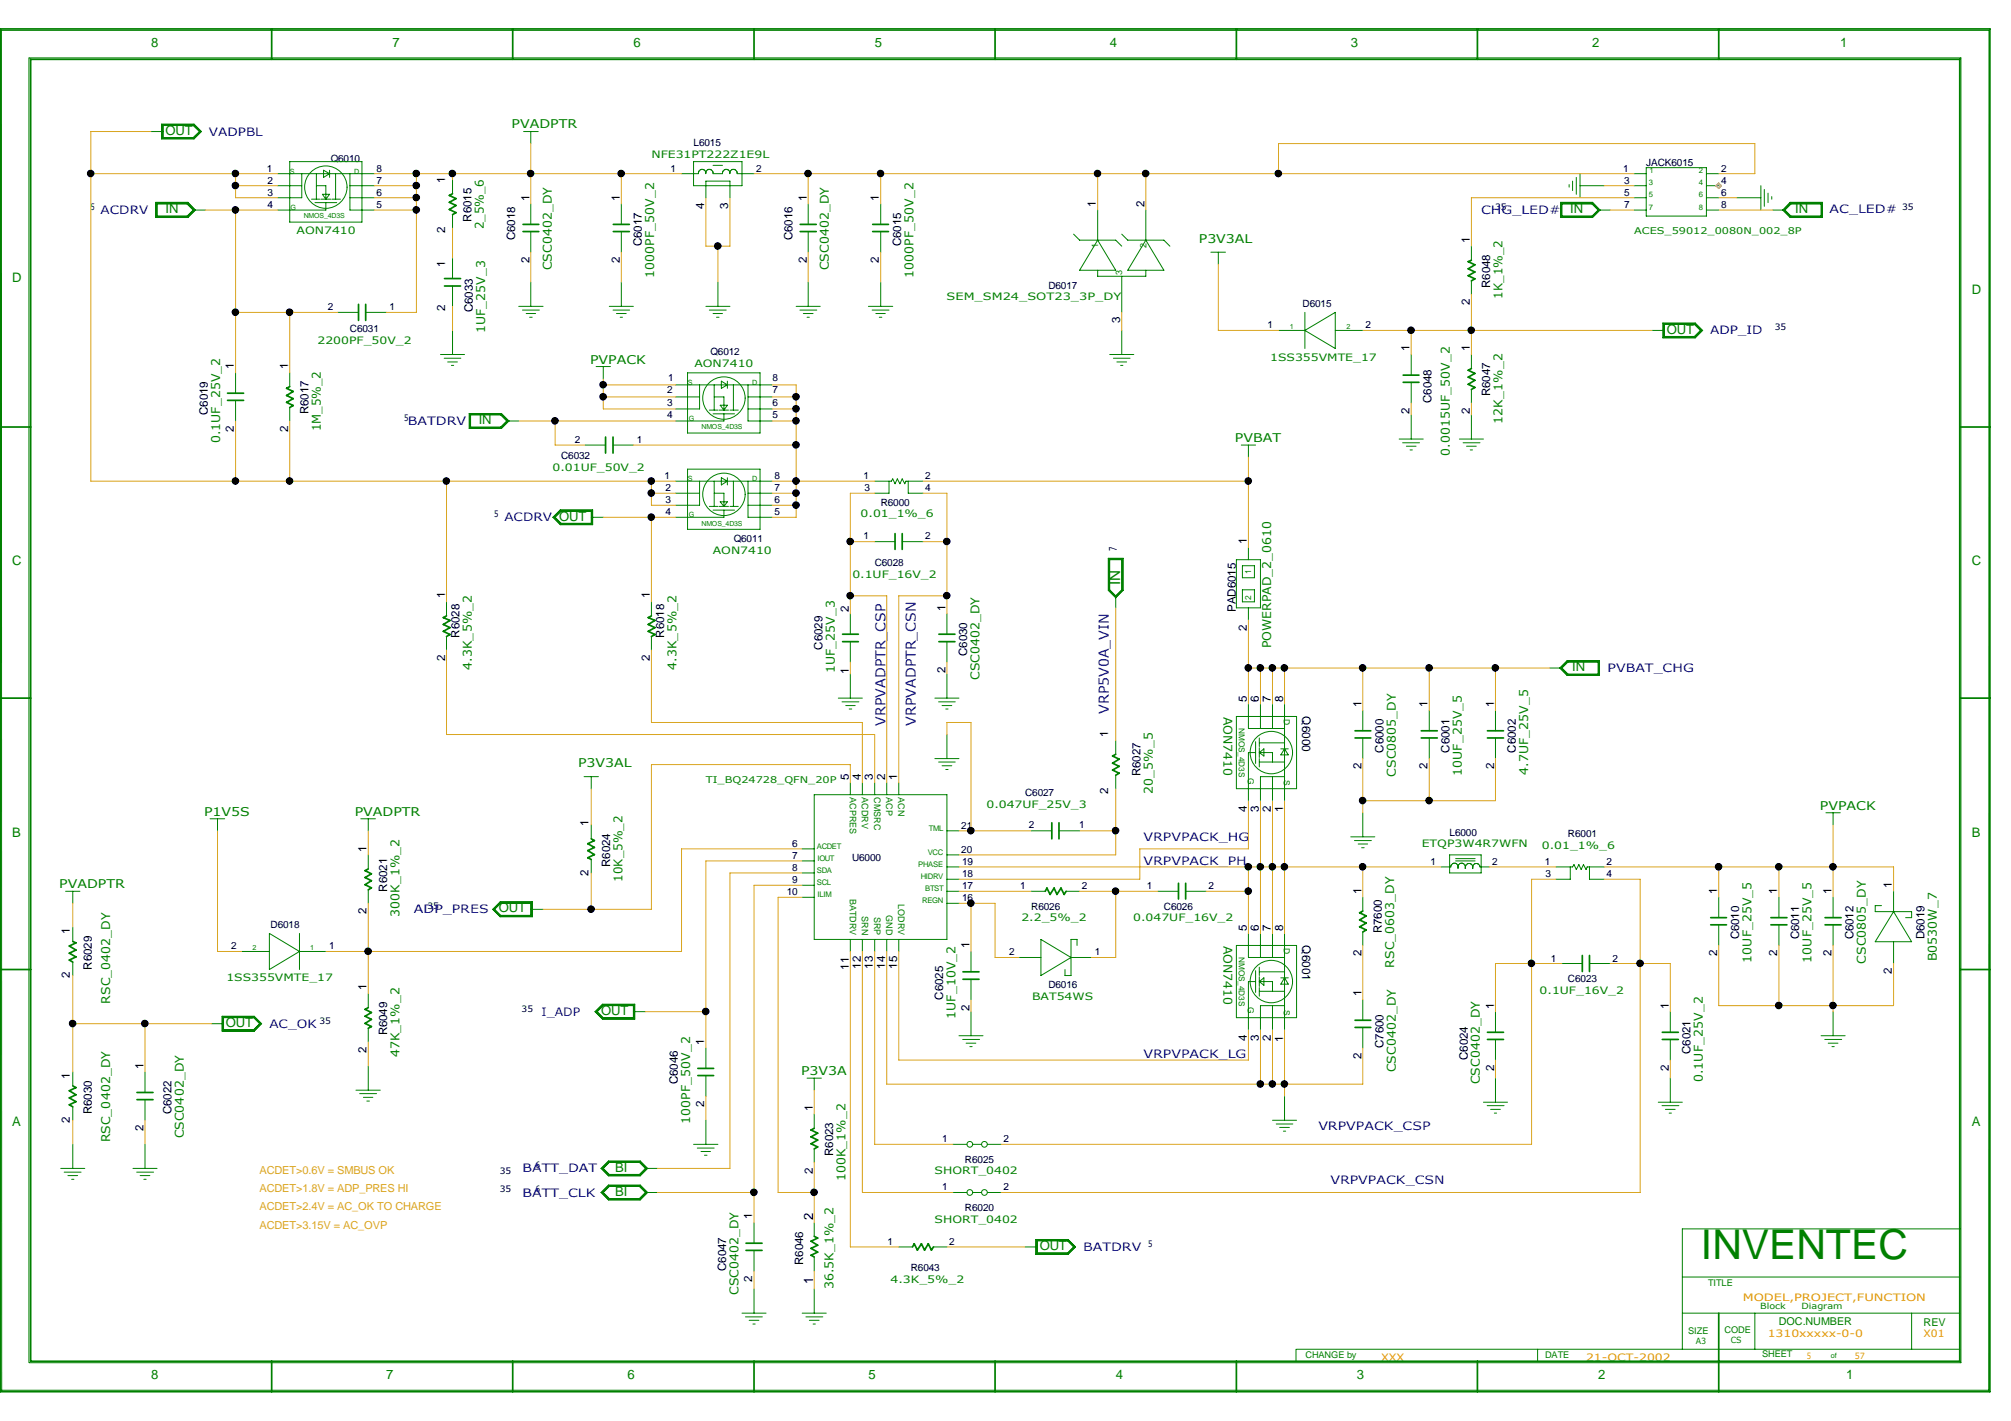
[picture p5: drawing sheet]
<svg xmlns="http://www.w3.org/2000/svg" width="297mm" height="210mm" viewBox="0 0 297 210" stroke-linecap="round" stroke-linejoin="round" font-family="sans-serif">
<defs><g id="words">
<text font-size="6.1" fill="#008000" x="251.2" y="186">INVENTEC</text>
<text font-size="2.2" fill="#008000" x="165.5" y="86.5" transform="rotate(-90 165.5 86.5)">IN</text>
<g font-size="2" fill="#00f">
<text x="130.8" y="107.2" transform="rotate(-90 130.8 107.2)">VRPVADPTR_CSP</text>
<text x="135.3" y="107.2" transform="rotate(-90 135.3 107.2)">VRPVADPTR_CSN</text>
<text x="163.8" y="105.5" transform="rotate(-90 163.8 105.5)">VRP5V0A_VIN</text>
</g>
<g font-size="1.9" fill="#008000">
<text x="22.3" y="6.9">8</text>
<text x="58" y="6.9">7</text>
<text x="93.6" y="6.9">6</text>
<text x="129.2" y="6.9">5</text>
<text x="163.9" y="6.9">4</text>
<text x="199.5" y="6.9">3</text>
<text x="235.2" y="6.9">2</text>
<text x="271.8" y="6.9">1</text>
<text x="24.5" y="19.9">OUT</text>
<text x="24.5" y="31.5">IN</text>
<text x="231.9" y="31.5">IN</text>
<text x="265.2" y="31.5">IN</text>
<text x="1.8" y="41.7">D</text>
<text x="291.2" y="43.4">D</text>
<text x="246.2" y="49.3">OUT</text>
<text x="70.7" y="62.7">IN</text>
<text x="1.8" y="83.5">C</text>
<text x="291.2" y="83.5">C</text>
<text x="232.2" y="99.2">IN</text>
<text x="1.8" y="123.6">B</text>
<text x="291.2" y="123.6">B</text>
<text x="73.7" y="134.8">OUT</text>
<text x="88.8" y="149.9">OUT</text>
<text x="33.4" y="151.7">OUT</text>
<text x="1.8" y="166.3">A</text>
<text x="291.2" y="166.3">A</text>
<text x="90.9" y="173.1">BI</text>
<text x="90.9" y="176.7">BI</text>
<text x="153.6" y="184.7">OUT</text>
<text x="22.3" y="203.7">8</text>
<text x="57.1" y="203.7">7</text>
<text x="92.7" y="203.7">6</text>
<text x="128.3" y="203.7">5</text>
<text x="164.8" y="203.7">4</text>
<text x="200.4" y="203.7">3</text>
<text x="236" y="203.7">2</text>
<text x="272.7" y="203.7">1</text>
</g>
<g font-size="1.9">
<text x="120.1" y="180.3" transform="rotate(-90 120.1 180.3)">2</text>
<text x="120.1" y="189.7" transform="rotate(-90 120.1 189.7)">1</text>
</g>
<g font-size="1.8" fill="#008000">
<text x="75.6" y="19">PVADPTR</text>
<text x="71.5" y="33.8" transform="rotate(-90 71.5 33.8)">2_5%_6</text>
<text x="177.1" y="35.9">P3V3AL</text>
<text x="81.5" y="39.9" transform="rotate(-90 81.5 39.9)">CSC0402_DY</text>
<text x="96.6" y="41" transform="rotate(-90 96.6 41)">1000PF_50V_2</text>
<text x="122.4" y="39.9" transform="rotate(-90 122.4 39.9)">CSC0402_DY</text>
<text x="134.9" y="41" transform="rotate(-90 134.9 41)">1000PF_50V_2</text>
<text x="222" y="44.1" transform="rotate(-90 222 44.1)">1K_1%_2</text>
<text x="71.7" y="49.2" transform="rotate(-90 71.7 49.2)">1UF_25V_3</text>
<text x="87.2" y="53.7">PVPACK</text>
<text x="32.5" y="65.5" transform="rotate(-90 32.5 65.5)">0.1UF_25V_2</text>
<text x="47.4" y="63.7" transform="rotate(-90 47.4 63.7)">1M_5%_2</text>
<text x="182.4" y="65.3">PVBAT</text>
<text x="222" y="62.6" transform="rotate(-90 222 62.6)">12K_1%_2</text>
<text x="214.2" y="67.4" transform="rotate(-90 214.2 67.4)">0.0015UF_50V_2</text>
<text x="187.7" y="95.8" transform="rotate(-90 187.7 95.8)">POWERPAD_2_0610</text>
<text x="69.7" y="98.9" transform="rotate(-90 69.7 98.9)">4.3K_5%_2</text>
<text x="99.9" y="98.9" transform="rotate(-90 99.9 98.9)">4.3K_5%_2</text>
<text x="123.3" y="99.4" transform="rotate(-90 123.3 99.4)">1UF_25V_3</text>
<text x="144.7" y="100.5" transform="rotate(-90 144.7 100.5)">CSC0402_DY</text>
<text x="180.7" y="105.9" transform="rotate(90 180.7 105.9)">AON7410</text>
<text x="85.4" y="113.4">P3V3AL</text>
<text x="170.3" y="117.3" transform="rotate(-90 170.3 117.3)">20_5%_5</text>
<text x="206.2" y="114.7" transform="rotate(-90 206.2 114.7)">CSC0805_DY</text>
<text x="215.9" y="114.6" transform="rotate(-90 215.9 114.6)">10UF_25V_5</text>
<text x="225.7" y="114.5" transform="rotate(-90 225.7 114.5)">4.7UF_25V_5</text>
<text x="268.8" y="119.6">PVPACK</text>
<text x="30.1" y="120.5">P1V5S</text>
<text x="52.4" y="120.5">PVADPTR</text>
<text x="8.8" y="131.2">PVADPTR</text>
<text x="91.9" y="130.2" transform="rotate(-90 91.9 130.2)">10K_5%_2</text>
<text x="59" y="135.4" transform="rotate(-90 59 135.4)">300K_1%_2</text>
<text x="180.7" y="139.7" transform="rotate(90 180.7 139.7)">AON7410</text>
<text x="205.9" y="142.9" transform="rotate(-90 205.9 142.9)">RSC_0603_DY</text>
<text x="258.7" y="142.2" transform="rotate(-90 258.7 142.2)">10UF_25V_5</text>
<text x="267.6" y="142.2" transform="rotate(-90 267.6 142.2)">10UF_25V_5</text>
<text x="275.6" y="142.3" transform="rotate(-90 275.6 142.3)">CSC0805_DY</text>
<text x="286.1" y="142" transform="rotate(-90 286.1 142)">B0530W_7</text>
<text x="16.3" y="148.3" transform="rotate(-90 16.3 148.3)">RSC_0402_DY</text>
<text x="141.1" y="150.5" transform="rotate(-90 141.1 150.5)">1UF_10V_2</text>
<text x="59" y="156.2" transform="rotate(-90 59 156.2)">47K_1%_2</text>
<text x="118.3" y="158.8">P3V3A</text>
<text x="206.2" y="158.4" transform="rotate(-90 206.2 158.4)">CSC0402_DY</text>
<text x="218.6" y="160.1" transform="rotate(-90 218.6 160.1)">CSC0402_DY</text>
<text x="251.5" y="159.9" transform="rotate(-90 251.5 159.9)">0.1UF_25V_2</text>
<text x="101.9" y="166" transform="rotate(-90 101.9 166)">100PF_50V_2</text>
<text x="16.3" y="168.7" transform="rotate(-90 16.3 168.7)">RSC_0402_DY</text>
<text x="27.1" y="168.1" transform="rotate(-90 27.1 168.1)">CSC0402_DY</text>
<text x="124.9" y="174.5" transform="rotate(-90 124.9 174.5)">100K_1%_2</text>
<text x="109.1" y="191.3" transform="rotate(-90 109.1 191.3)">CSC0402_DY</text>
<text x="123.1" y="190.5" transform="rotate(-90 123.1 190.5)">36.5K_1%_2</text>
</g>
<g font-size="1.7" fill="#00f">
<text x="30.9" y="20">VADPBL</text>
<text x="14.9" y="31.6">ACDRV</text>
<text x="218.8" y="31.6">CHG_LED#</text>
<text x="270.3" y="31.4">AC_LED#</text>
<text x="252.6" y="49.4">ADP_ID</text>
<text x="60.2" y="62.7">BATDRV</text>
<text x="74.5" y="77">ACDRV OUT</text>
<text x="237.4" y="99.3">PVBAT_CHG</text>
<text x="168.9" y="124.2">VRPVPACK_HG</text>
<text x="168.9" y="127.8">VRPVPACK_PH</text>
<text x="61.1" y="134.9">ADP_PRES</text>
<text x="39.8" y="151.8">AC_OK</text>
<text x="80" y="150">I_ADP</text>
<text x="168.9" y="156.3">VRPVPACK_LG</text>
<text x="194.7" y="167">VRPVPACK_CSP</text>
<text x="77.2" y="173.2">BATT_DAT</text>
<text x="77.2" y="176.7">BATT_CLK</text>
<text x="196.5" y="175">VRPVPACK_CSN</text>
<text x="160" y="184.7">BATDRV</text>
</g>
<g font-size="1.7">
<text x="65.7" y="27" transform="rotate(-90 65.7 27)">1</text>
<text x="78.2" y="29.6" transform="rotate(-90 78.2 29.6)">1</text>
<text x="91.6" y="29.6" transform="rotate(-90 91.6 29.6)">1</text>
<text x="119.2" y="29.6" transform="rotate(-90 119.2 29.6)">1</text>
<text x="129.8" y="29.6" transform="rotate(-90 129.8 29.6)">1</text>
<text x="65.7" y="34.4" transform="rotate(-90 65.7 34.4)">2</text>
<text x="69.6" y="32.7" transform="rotate(-90 69.6 32.7)">R6015</text>
<text x="76.1" y="35.5" transform="rotate(-90 76.1 35.5)">C6018</text>
<text x="104" y="30.9" transform="rotate(-90 104 30.9)">4</text>
<text x="107.6" y="30.9" transform="rotate(-90 107.6 30.9)">3</text>
<text x="117" y="35.5" transform="rotate(-90 117 35.5)">C6016</text>
<text x="161.9" y="30.5" transform="rotate(-90 161.9 30.5)">1</text>
<text x="169" y="30.6" transform="rotate(-90 169 30.6)">2</text>
<text x="217.1" y="35.9" transform="rotate(-90 217.1 35.9)">1</text>
<text x="65.7" y="39.4" transform="rotate(-90 65.7 39.4)">1</text>
<text x="78.2" y="38.9" transform="rotate(-90 78.2 38.9)">2</text>
<text x="91.6" y="38.9" transform="rotate(-90 91.6 38.9)">2</text>
<text x="94.8" y="36.4" transform="rotate(-90 94.8 36.4)">C6017</text>
<text x="119.2" y="38.9" transform="rotate(-90 119.2 38.9)">2</text>
<text x="129.8" y="38.9" transform="rotate(-90 129.8 38.9)">2</text>
<text x="133.1" y="36.4" transform="rotate(-90 133.1 36.4)">C6015</text>
<text x="65.7" y="46" transform="rotate(-90 65.7 46)">2</text>
<text x="69.8" y="46.1" transform="rotate(-90 69.8 46.1)">C6033</text>
<text x="165.5" y="47.8" transform="rotate(-90 165.5 47.8)">3</text>
<text x="217.1" y="45.1" transform="rotate(-90 217.1 45.1)">2</text>
<text x="220.1" y="42.5" transform="rotate(-90 220.1 42.5)">R6048</text>
<text x="208.2" y="51.9" transform="rotate(-90 208.2 51.9)">1</text>
<text x="217.1" y="51.9" transform="rotate(-90 217.1 51.9)">1</text>
<text x="34.5" y="54.6" transform="rotate(-90 34.5 54.6)">1</text>
<text x="42.6" y="54.6" transform="rotate(-90 42.6 54.6)">1</text>
<text x="211.5" y="59.5" transform="rotate(-90 211.5 59.5)">C6048</text>
<text x="220.1" y="58.5" transform="rotate(-90 220.1 58.5)">R6047</text>
<text x="30.7" y="61.3" transform="rotate(-90 30.7 61.3)">C6019</text>
<text x="34.5" y="63.8" transform="rotate(-90 34.5 63.8)">2</text>
<text x="42.6" y="63.8" transform="rotate(-90 42.6 63.8)">2</text>
<text x="45.6" y="61.2" transform="rotate(-90 45.6 61.2)">R6017</text>
<text x="208.2" y="61.1" transform="rotate(-90 208.2 61.1)">2</text>
<text x="217.1" y="61.1" transform="rotate(-90 217.1 61.1)">2</text>
<text x="184.1" y="80.4" transform="rotate(-90 184.1 80.4)">1</text>
<text x="65.7" y="88.4" transform="rotate(-90 65.7 88.4)">1</text>
<text x="96" y="88.4" transform="rotate(-90 96 88.4)">1</text>
<text x="67.9" y="94.2" transform="rotate(-90 67.9 94.2)">R6028</text>
<text x="98.1" y="94.2" transform="rotate(-90 98.1 94.2)">R6018</text>
<text x="121.5" y="96" transform="rotate(-90 121.5 96)">C6029</text>
<text x="125.4" y="90.3" transform="rotate(-90 125.4 90.3)">2</text>
<text x="139.7" y="90.2" transform="rotate(-90 139.7 90.2)">1</text>
<text x="182.5" y="90.4" transform="rotate(-90 182.5 90.4)">PAD6015</text>
<text x="184.1" y="93.2" transform="rotate(-90 184.1 93.2)">2</text>
<text x="65.7" y="97.6" transform="rotate(-90 65.7 97.6)">2</text>
<text x="96" y="97.6" transform="rotate(-90 96 97.6)">2</text>
<text x="125.4" y="99.6" transform="rotate(-90 125.4 99.6)">1</text>
<text x="139.7" y="99.4" transform="rotate(-90 139.7 99.4)">2</text>
<text x="142.9" y="96.9" transform="rotate(-90 142.9 96.9)">C6030</text>
<text x="184.1" y="103.7" transform="rotate(-90 184.1 103.7)">5</text>
<text x="185.9" y="103.7" transform="rotate(-90 185.9 103.7)">6</text>
<text x="187.7" y="103.7" transform="rotate(-90 187.7 103.7)">7</text>
<text x="189.5" y="103.7" transform="rotate(-90 189.5 103.7)">8</text>
<text x="192.3" y="105.8" transform="rotate(90 192.3 105.8)">Q6000</text>
<text x="201.1" y="104.4" transform="rotate(-90 201.1 104.4)">1</text>
<text x="210.9" y="104.4" transform="rotate(-90 210.9 104.4)">1</text>
<text x="220.7" y="104.4" transform="rotate(-90 220.7 104.4)">1</text>
<text x="163.7" y="108.9" transform="rotate(-90 163.7 108.9)">1</text>
<text x="201.1" y="113.7" transform="rotate(-90 201.1 113.7)">2</text>
<text x="204.3" y="111.2" transform="rotate(-90 204.3 111.2)">C6000</text>
<text x="210.9" y="113.7" transform="rotate(-90 210.9 113.7)">2</text>
<text x="214.1" y="111.2" transform="rotate(-90 214.1 111.2)">C6001</text>
<text x="220.7" y="113.7" transform="rotate(-90 220.7 113.7)">2</text>
<text x="223.9" y="111.2" transform="rotate(-90 223.9 111.2)">C6002</text>
<text x="125.4" y="115.3" transform="rotate(-90 125.4 115.3)">5</text>
<text x="127.2" y="115.3" transform="rotate(-90 127.2 115.3)">4</text>
<text x="128.9" y="115.3" transform="rotate(-90 128.9 115.3)">3</text>
<text x="130.7" y="115.3" transform="rotate(-90 130.7 115.3)">2</text>
<text x="132.5" y="115.1" transform="rotate(-90 132.5 115.1)">1</text>
<text x="163.7" y="117.2" transform="rotate(-90 163.7 117.2)">2</text>
<text x="168.5" y="114.7" transform="rotate(-90 168.5 114.7)">R6027</text>
<text x="184.1" y="119.9" transform="rotate(-90 184.1 119.9)">4</text>
<text x="185.9" y="119.9" transform="rotate(-90 185.9 119.9)">3</text>
<text x="187.7" y="119.9" transform="rotate(-90 187.7 119.9)">2</text>
<text x="54.1" y="125.8" transform="rotate(-90 54.1 125.8)">1</text>
<text x="86.9" y="122" transform="rotate(-90 86.9 122)">1</text>
<text x="189.5" y="120" transform="rotate(-90 189.5 120)">1</text>
<text x="57.2" y="131.7" transform="rotate(-90 57.2 131.7)">R6021</text>
<text x="86.9" y="129.3" transform="rotate(-90 86.9 129.3)">2</text>
<text x="90.1" y="128.1" transform="rotate(-90 90.1 128.1)">R6024</text>
<text x="279.4" y="131.1" transform="rotate(-90 279.4 131.1)">1</text>
<text x="54.1" y="135" transform="rotate(-90 54.1 135)">2</text>
<text x="184.1" y="137.5" transform="rotate(-90 184.1 137.5)">5</text>
<text x="185.9" y="137.5" transform="rotate(-90 185.9 137.5)">6</text>
<text x="187.7" y="137.5" transform="rotate(-90 187.7 137.5)">7</text>
<text x="189.5" y="137.5" transform="rotate(-90 189.5 137.5)">8</text>
<text x="201.1" y="132" transform="rotate(-90 201.1 132)">1</text>
<text x="204.1" y="137.8" transform="rotate(-90 204.1 137.8)">R7600</text>
<text x="253.6" y="132" transform="rotate(-90 253.6 132)">1</text>
<text x="262.5" y="132" transform="rotate(-90 262.5 132)">1</text>
<text x="270.5" y="132" transform="rotate(-90 270.5 132)">1</text>
<text x="10.3" y="138" transform="rotate(-90 10.3 138)">1</text>
<text x="13.5" y="143.2" transform="rotate(-90 13.5 143.2)">R6029</text>
<text x="125.4" y="143.2" transform="rotate(-90 125.4 143.2)">11</text>
<text x="127.2" y="143.1" transform="rotate(-90 127.2 143.1)">12</text>
<text x="128.9" y="143.1" transform="rotate(-90 128.9 143.1)">13</text>
<text x="130.7" y="143.1" transform="rotate(-90 130.7 143.1)">14</text>
<text x="132.5" y="143.1" transform="rotate(-90 132.5 143.1)">15</text>
<text x="143.2" y="140.1" transform="rotate(-90 143.2 140.1)">1</text>
<text x="192.3" y="139.7" transform="rotate(90 192.3 139.7)">Q6001</text>
<text x="201.1" y="141.3" transform="rotate(-90 201.1 141.3)">2</text>
<text x="253.6" y="141.3" transform="rotate(-90 253.6 141.3)">2</text>
<text x="256.9" y="138.8" transform="rotate(-90 256.9 138.8)">C6010</text>
<text x="262.5" y="141.3" transform="rotate(-90 262.5 141.3)">2</text>
<text x="265.8" y="138.8" transform="rotate(-90 265.8 138.8)">C6011</text>
<text x="270.5" y="141.3" transform="rotate(-90 270.5 141.3)">2</text>
<text x="273.8" y="138.8" transform="rotate(-90 273.8 138.8)">C6012</text>
<text x="279.4" y="143.9" transform="rotate(-90 279.4 143.9)">2</text>
<text x="284.3" y="138.7" transform="rotate(-90 284.3 138.7)">D6019</text>
<text x="10.3" y="144.4" transform="rotate(-90 10.3 144.4)">2</text>
<text x="54.1" y="146.3" transform="rotate(-90 54.1 146.3)">1</text>
<text x="139.3" y="147.7" transform="rotate(-90 139.3 147.7)">C6025</text>
<text x="143.2" y="149.3" transform="rotate(-90 143.2 149.3)">2</text>
<text x="201.1" y="147.2" transform="rotate(-90 201.1 147.2)">1</text>
<text x="220.7" y="149" transform="rotate(-90 220.7 149)">1</text>
<text x="246.5" y="149" transform="rotate(-90 246.5 149)">1</text>
<text x="54.1" y="155.5" transform="rotate(-90 54.1 155.5)">2</text>
<text x="57.2" y="153" transform="rotate(-90 57.2 153)">R6049</text>
<text x="104" y="154.3" transform="rotate(-90 104 154.3)">1</text>
<text x="184.1" y="153.8" transform="rotate(-90 184.1 153.8)">4</text>
<text x="185.9" y="153.8" transform="rotate(-90 185.9 153.8)">3</text>
<text x="187.7" y="153.8" transform="rotate(-90 187.7 153.8)">2</text>
<text x="189.5" y="153.9" transform="rotate(-90 189.5 153.9)">1</text>
<text x="204.3" y="154.8" transform="rotate(-90 204.3 154.8)">C7600</text>
<text x="249.7" y="155.7" transform="rotate(-90 249.7 155.7)">C6021</text>
<text x="10.3" y="159.4" transform="rotate(-90 10.3 159.4)">1</text>
<text x="21.2" y="157.9" transform="rotate(-90 21.2 157.9)">1</text>
<text x="100.1" y="160.1" transform="rotate(-90 100.1 160.1)">C6046</text>
<text x="201.1" y="156.4" transform="rotate(-90 201.1 156.4)">2</text>
<text x="216.8" y="156.6" transform="rotate(-90 216.8 156.6)">C6024</text>
<text x="220.7" y="158.2" transform="rotate(-90 220.7 158.2)">2</text>
<text x="246.5" y="158.2" transform="rotate(-90 246.5 158.2)">2</text>
<text x="10.3" y="165.8" transform="rotate(-90 10.3 165.8)">2</text>
<text x="13.5" y="164.6" transform="rotate(-90 13.5 164.6)">R6030</text>
<text x="21.2" y="167.1" transform="rotate(-90 21.2 167.1)">2</text>
<text x="25.3" y="164.6" transform="rotate(-90 25.3 164.6)">C6022</text>
<text x="104" y="163.5" transform="rotate(-90 104 163.5)">2</text>
<text x="120.1" y="164.1" transform="rotate(-90 120.1 164.1)">1</text>
<text x="120.1" y="173.4" transform="rotate(-90 120.1 173.4)">2</text>
<text x="123.1" y="170.8" transform="rotate(-90 123.1 170.8)">R6023</text>
<text x="111.1" y="180.1" transform="rotate(-90 111.1 180.1)">1</text>
<text x="107.3" y="187.7" transform="rotate(-90 107.3 187.7)">C6047</text>
<text x="111.1" y="189.4" transform="rotate(-90 111.1 189.4)">2</text>
<text x="118.6" y="186.9" transform="rotate(-90 118.6 186.9)">R6046</text>
</g>
<g font-size="1.6" fill="#daa520">
<text x="38.4" y="173.4">ACDET&gt;0.6V = SMBUS OK</text>
<text x="38.4" y="176.1">ACDET&gt;1.8V = ADP_PRES HI</text>
<text x="38.4" y="178.8">ACDET&gt;2.4V = AC_OK TO CHARGE</text>
<text x="38.4" y="181.5">ACDET&gt;3.15V = AC_OVP</text>
</g>
<g font-size="1.6" fill="#008000">
<text x="262.8" y="195.8">DOC.NUMBER</text>
<text x="284.1" y="195.9">REV</text>
</g>
<g font-size="1.5">
<text x="48.8" y="23.9">Q6010</text>
<text x="102.4" y="21.5">L6015</text>
<text x="39.4" y="25.4">1</text>
<text x="39.5" y="28.9">3</text>
<text x="39.5" y="27.1">2</text>
<text x="55.6" y="28.9">6</text>
<text x="55.6" y="27.1">7</text>
<text x="55.6" y="25.4">8</text>
<text x="99.1" y="25.4">1</text>
<text x="111.7" y="25.4">2</text>
<text x="239.8" y="25.4">1</text>
<text x="239.9" y="28.9">5</text>
<text x="239.9" y="27.1">3</text>
<text x="243.2" y="24.6">JACK6015</text>
<text x="254.2" y="28.9">6</text>
<text x="254.2" y="27.1">4</text>
<text x="254.2" y="25.4">2</text>
<text x="39.5" y="30.7">4</text>
<text x="55.6" y="30.7">5</text>
<text x="239.9" y="30.7">7</text>
<text x="254.2" y="30.7">8</text>
<text x="48.4" y="45.8">2</text>
<text x="57.5" y="45.8">1</text>
<text x="154.9" y="42.6">D6017</text>
<text x="192.4" y="45.3">D6015</text>
<text x="51.7" y="49.1">C6031</text>
<text x="104.9" y="52.4">Q6012</text>
<text x="187.2" y="48.5">1</text>
<text x="201.7" y="48.5">2</text>
<text x="98.5" y="59.9">3</text>
<text x="98.5" y="58.1">2</text>
<text x="98.7" y="56.3">1</text>
<text x="114.1" y="59.9">6</text>
<text x="114.1" y="58.1">7</text>
<text x="114.1" y="56.3">8</text>
<text x="84.9" y="65.4">2</text>
<text x="94.1" y="65.4">1</text>
<text x="98.5" y="61.7">4</text>
<text x="114.1" y="61.7">5</text>
<text x="82.9" y="67.8">C6032</text>
<text x="98.2" y="70.8">1</text>
<text x="114.4" y="70.8">8</text>
<text x="127.5" y="70.8">1</text>
<text x="136.6" y="70.8">2</text>
<text x="98.3" y="74.3">3</text>
<text x="98.3" y="72.6">2</text>
<text x="98.3" y="76.1">4</text>
<text x="114.4" y="76.1">5</text>
<text x="114.4" y="74.3">6</text>
<text x="114.4" y="72.6">7</text>
<text x="127.7" y="72.6">3</text>
<text x="130.1" y="74.7">R6000</text>
<text x="136.6" y="72.6">4</text>
<text x="108.4" y="80.1">Q6011</text>
<text x="127.5" y="79.7">1</text>
<text x="129.2" y="83.6">C6028</text>
<text x="136.6" y="79.7">2</text>
<text x="165" y="81.4" transform="rotate(-90 165 81.4)">7</text>
<text x="151.4" y="117.6">C6027</text>
<text x="117" y="125.1">6</text>
<text x="142" y="122.4">21</text>
<text x="142" y="126">20</text>
<text x="152" y="122.3">2</text>
<text x="159.4" y="122.3">1</text>
<text x="214.1" y="123.5">L6000</text>
<text x="231.6" y="123.7">R6001</text>
<text x="117" y="130.4">9</text>
<text x="117" y="128.7">8</text>
<text x="117" y="126.9">7</text>
<text x="125.9" y="127.2">U6000</text>
<text x="142.1" y="127.8">19</text>
<text x="142.1" y="129.5">18</text>
<text x="142.1" y="131.3">17</text>
<text x="150.7" y="131.3">1</text>
<text x="159.8" y="131.3">2</text>
<text x="169.4" y="131.3">1</text>
<text x="178.5" y="131.3">2</text>
<text x="211.3" y="127.8">1</text>
<text x="220.4" y="127.8">2</text>
<text x="228.2" y="127.8">1</text>
<text x="228.3" y="129.5">3</text>
<text x="237.3" y="129.5">4</text>
<text x="237.3" y="127.8">2</text>
<text x="40" y="137">D6018</text>
<text x="116.2" y="132.2">10</text>
<text x="142.1" y="133.1">16</text>
<text x="152.3" y="134.4">R6026</text>
<text x="171.9" y="134.4">C6026</text>
<text x="34.2" y="140.3">2</text>
<text x="48.6" y="140.3">1</text>
<text x="149.1" y="141.1">2</text>
<text x="161.7" y="141.1">1</text>
<text x="229.1" y="142">1</text>
<text x="238.2" y="142">2</text>
<text x="154.9" y="145.9">D6016</text>
<text x="231.6" y="145">C6023</text>
<text x="139.1" y="168.7">1</text>
<text x="142.5" y="171.7">R6025</text>
<text x="148.2" y="168.7">2</text>
<text x="139.1" y="175.9">1</text>
<text x="142.5" y="178.9">R6020</text>
<text x="148.2" y="175.9">2</text>
<text x="131.1" y="183.9">1</text>
<text x="140.2" y="183.9">2</text>
<text x="134.5" y="187.8">R6043</text>
</g>
<g font-size="1.5" fill="#008000">
<text x="96.2" y="23.3">NFE31PT222Z1E9L</text>
<text x="43.8" y="34.6">AON7410</text>
<text x="139.8" y="44.3">SEM_SM24_SOT23_3P_DY</text>
<text x="46.9" y="50.8">2200PF_50V_2</text>
<text x="187.6" y="53.3">1SS355VMTE_17</text>
<text x="102.6" y="54.1">AON7410</text>
<text x="81.6" y="69.5">0.01UF_50V_2</text>
<text x="127.1" y="76.4">0.01_1%_6</text>
<text x="105.3" y="81.8">AON7410</text>
<text x="125.9" y="85.3">0.1UF_16V_2</text>
<text x="145.7" y="119.4">0.047UF_25V_3</text>
<text x="210" y="125.1">ETQP3W4R7WFN</text>
<text x="227.8" y="125.4">0.01_1%_6</text>
<text x="150.9" y="136.1">2.2_5%_2</text>
<text x="167.4" y="136.1">0.047UF_16V_2</text>
<text x="33.4" y="144.9">1SS355VMTE_17</text>
<text x="152.4" y="147.7">BAT54WS</text>
<text x="227.4" y="146.8">0.1UF_16V_2</text>
<text x="138" y="173.5">SHORT_0402</text>
<text x="138" y="180.6">SHORT_0402</text>
<text x="131.5" y="189.5">4.3K_5%_2</text>
</g>
<g font-size="1.5" fill="#ff8c00">
<text x="257.4" y="192.2">MODEL,PROJECT,FUNCTION</text>
<text x="261.1" y="197.5">1310xxxxx-0-0</text>
<text x="284.1" y="197.5">X01</text>
<text x="204" y="201.1">XXX</text>
<text x="234.3" y="201.1">21-OCT-2002</text>
</g>
<g font-size="1.4" fill="#008000">
<text x="241.4" y="34.6">ACES_59012_0080N_002_8P</text>
<text x="104.3" y="115.7">TI_BQ24728_QFN_20P</text>
<text x="252.3" y="189.9">TITLE</text>
<text x="249.3" y="197">SIZE</text>
<text x="254.7" y="196.8">CODE</text>
<text x="192.8" y="200.6">CHANGE by</text>
<text x="228.2" y="200.6">DATE</text>
<text x="260.3" y="200.4">SHEET</text>
</g>
<g font-size="1.3">
<text x="13.4" y="31">5</text>
<text x="220.8" y="31">35</text>
<text x="281" y="31">35</text>
<text x="262.2" y="48.8">35</text>
<text x="59.7" y="62.2">5</text>
<text x="73" y="76.4">5</text>
<text x="63.2" y="134.3">35</text>
<text x="77" y="149.4">35</text>
<text x="47.2" y="151.2">35</text>
<text x="73.8" y="173.5">35</text>
<text x="79.2" y="172.6">6</text>
<text x="73.8" y="176.1">35</text>
<text x="79.2" y="176.1">6</text>
<text x="169.6" y="184.2">5</text>
</g>
<g font-size="1.3" fill="#008000">
<text x="162.2" y="36.6" transform="rotate(-90 162.2 36.6)">1</text>
<text x="165.8" y="40.6" transform="rotate(-90 165.8 40.6)">3</text>
<text x="169.3" y="36.7" transform="rotate(-90 169.3 36.7)">2</text>
<text x="184.8" y="88.6" transform="rotate(-90 184.8 88.6)">2</text>
<text x="184.8" y="84.8" transform="rotate(-90 184.8 84.8)">1</text>
<text x="189.7" y="106.2" transform="rotate(90 189.7 106.2)">D</text>
<text x="125.5" y="117.7" transform="rotate(90 125.5 117.7)">ACPRES</text>
<text x="127.3" y="117.7" transform="rotate(90 127.3 117.7)">ACDRV</text>
<text x="129.1" y="117.7" transform="rotate(90 129.1 117.7)">CMSRC</text>
<text x="130.9" y="117.7" transform="rotate(90 130.9 117.7)">ACP</text>
<text x="132.7" y="117.7" transform="rotate(90 132.7 117.7)">ACN</text>
<text x="184.3" y="114.9" transform="rotate(90 184.3 114.9)">G</text>
<text x="189.7" y="115.3" transform="rotate(90 189.7 115.3)">S</text>
<text x="125.5" y="132.8" transform="rotate(90 125.5 132.8)">BATDRV</text>
<text x="127.3" y="135.3" transform="rotate(90 127.3 135.3)">SRN</text>
<text x="129.1" y="135.4" transform="rotate(90 129.1 135.4)">SRP</text>
<text x="130.9" y="135.2" transform="rotate(90 130.9 135.2)">GND</text>
<text x="132.7" y="133.6" transform="rotate(90 132.7 133.6)">LODRV</text>
<text x="189.7" y="140" transform="rotate(90 189.7 140)">D</text>
<text x="184.3" y="148.8" transform="rotate(90 184.3 148.8)">G</text>
<text x="189.7" y="149.1" transform="rotate(90 189.7 149.1)">S</text>
<text x="260" y="193.4">Block</text>
<text x="266.1" y="193.4">Diagram</text>
<text x="250.5" y="198.5">A3</text>
<text x="255.6" y="198.4">CS</text>
</g>
<g font-size="1.3" fill="#ff8c00">
<text x="266.9" y="200.7">5</text>
<text x="274" y="200.7">57</text>
</g>
<g font-size="1.2" fill="#008000">
<text x="183" y="107.5" transform="rotate(90 183 107.5)">NMOS_4D3S</text>
<text x="183" y="141.3" transform="rotate(90 183 141.3)">NMOS_4D3S</text>
</g>
<g font-size="1.1" fill="#008000">
<text x="42.8" y="25.7">S</text>
<text x="52.3" y="25.7">D</text>
<text x="243.5" y="29.2">5</text>
<text x="243.5" y="27.4">3</text>
<text x="243.6" y="25.6">1</text>
<text x="250.9" y="29.2">6</text>
<text x="250.9" y="27.4">4</text>
<text x="250.9" y="25.6">2</text>
<text x="42.9" y="31">G</text>
<text x="243.5" y="31">7</text>
<text x="250.9" y="31">8</text>
<text x="190.5" y="48.6">1</text>
<text x="198.9" y="48.6">2</text>
<text x="101.6" y="56.9">S</text>
<text x="111.1" y="56.9">D</text>
<text x="101.7" y="62.2">G</text>
<text x="101.6" y="71.1">S</text>
<text x="111.1" y="71.1">D</text>
<text x="101.7" y="76.4">G</text>
<text x="120.6" y="125.3">ACDET</text>
<text x="137.2" y="122.7">TML</text>
<text x="120.6" y="130.7">SCL</text>
<text x="120.6" y="128.9">SDA</text>
<text x="120.7" y="127.1">IOUT</text>
<text x="135.6" y="128">PHASE</text>
<text x="136" y="129.8">HIDRV</text>
<text x="136.6" y="131.6">BTST</text>
<text x="137" y="126.2">VCC</text>
<text x="120.7" y="132.5">ILIM</text>
<text x="136.2" y="133.4">REGN</text>
<text x="37.3" y="140.4">2</text>
<text x="45.8" y="140.4">1</text>
<text x="270.4" y="200.6">of</text>
</g>
<g font-size="1" fill="#008000">
<text x="44.9" y="32.2">NMOS_4D3S</text>
<text x="103.6" y="63.4">NMOS_4D3S</text>
<text x="103.6" y="77.6">NMOS_4D3S</text>
</g>
</g></defs>
<g fill="none" stroke="#008000" stroke-width=".25">
<path d="M0 4.3h293.9v201.3h-293.9zM40.1 4.3v4.5M75.7 4.3v4.5M111.4 4.3v4.5M147 4.3v4.5M182.6 4.3v4.5M218.2 4.3v4.5M253.9 4.3v4.5M289.5 8.8h-285v192.3h285M289.5 8.7v192.4M66.8 28.6l-.4 .3 .9 .4-.9 .6 .9 .5-.9 .5 .9 .5-.5 .3M77.3 33.1h2.3"/>
<path d="M77.3 34.2h2.3M90.6 33.1h2.4M90.6 34.2h2.4M118.2 33.1h2.4M118.2 34.2h2.4M128.9 33.1h2.3M128.9 34.2h2.3M217.3 38.4l-.4 .3 .9 .4-.9 .6 .9 .5-.9 .5 .9 .5-.5 .3M33.6 58.1h2.4M33.6 59.1h2.4M42.8 57.1l-.5 .3 1 .4-1 .6 1 .5-1 .5 1 .5-.5 .3M53 45v2.3"/>
<path d="M54 45v2.3M65.7 41.1h2.3M65.7 42.2h2.3M207.3 55.4h2.3M207.3 56.5h2.3M217.3 54.4l-.4 .3 .9 .5-.9 .5 .9 .5-.9 .6 .9 .4-.5 .3M0 63.1h4.5M89.4 64.6v2.3M90.5 64.6v2.3M132.2 78.8v2.4M133.3 78.8v2.4M289.5 63.1h4.4"/>
<path d="M66 91l-.5 .2 1 .5-1 .5 1 .5-1 .6 1 .4-.5 .3M96.2 91l-.4 .2 .9 .5-.9 .5 .9 .5-.9 .6 .9 .4-.5 .3M124.5 94.8h2.3M124.5 93.7h2.3M138.7 94.8h2.4M138.7 93.7h2.4M0 103.1h4.5M164.8 111.4l-.5 .3 1 .4-1 .6 1 .5-1 .5 1 .5-.5 .3M200.1 107.9h2.4M200.1 109h2.4M209.9 107.9h2.4M209.9 109h2.4"/>
<path d="M219.7 107.9h2.4M219.7 109h2.4M289.5 103.1h4.4M10.7 139.1l.5 .2-1 .4 1 .6-1 .5 1 .6-1 .4 .5 .3M54.4 128.4l-.5 .2 1 .5-1 .5 1 .5-1 .6 1 .4-.5 .3M87.3 123.9l.5 .3-1 .4 1 .6-1 .4 1 .6-1 .5 .5 .3M154.4 131.7l.2-.5 .5 .9 .6-.9 .4 .9 .6-.9 .5 .9 .3-.4M155.4 121.5v2.4M156.4 121.5v2.4M174.1 130.5v2.3M175.1 130.5v2.3M201.3 134.6l-.5 .2 1 .5-1 .6 1 .5-1 .5 1 .5-.5 .3"/>
<path d="M252.7 135.6h2.3M252.7 136.6h2.3M261.6 135.6h2.3M261.6 136.6h2.3M269.6 135.6h2.3M269.6 136.6h2.3M0 143.2h4.5M54.4 148.8l-.5 .3 1 .5-1 .5 1 .5-1 .6 1 .4-.5 .3M103.1 157.8h2.3M103.1 158.9h2.3M142.2 143.6h2.4M142.2 144.7h2.4"/>
<path d="M200.1 150.7h2.4M200.1 151.8h2.4M219.7 152.5h2.4M219.7 153.5h2.4M233.7 141.1v2.4M234.8 141.1v2.4M245.5 152.5h2.4M245.5 153.5h2.4M289.5 143.2h4.4M10.7 160.4l.5 .3-1 .4 1 .6-1 .5 1 .5-1 .5 .5 .3M20.2 161.4h2.4M20.2 162.4h2.4"/>
<path d="M120.3 166.7l-.5 .2 1 .5-1 .5 1 .5-1 .6 1 .4-.5 .3M110.2 183.6h2.4M110.2 184.7h2.4M120.3 182.6l.5 .3-1 .4 1 .6-1 .5 1 .6-1 .4 .5 .3M134.8 184.2l.2-.5 .5 1 .6-1 .5 1 .5-1 .5 1 .3-.5M253.9 194v11.6M40.1 201.1v4.5M75.7 201.1v4.5M111.4 201.1v4.5M147 201.1v4.5M182.6 201.1v4.5M218.2 201.1v4.5"/>
</g>
<g fill="none" stroke="#008000" stroke-width=".15">
<path d="M.2 4.4l.1 201M.3 4.5h293.4M4.3 8.6v192.7M4.3 8.6h285.3v192.7h-285.3M22.3 19.4h1.8M23.9 18.3h4.8l1.1 1.1-1.1 1.1h-4.8zM24 18.4h4.6l1.1 1-1.1 1h-4.6zM24 18.5h4.6l.9 .9-.9 1h-4.6zM24.1 18.5h4.4l1 .9-1 .9h-4.4zM77.3 19.4h2.2M78.4 19.4v1.8M293.8 4.5l-.1 200.9h-293.4"/>
<path d="M23 29.9h4.8l1.1 1.1-1.1 1.1h-4.8zM23.1 30h4.6l1.1 1-1.1 1h-4.6zM23.2 30.1h4.5l1 .9-1 1h-4.5zM23.2 30.1h4.4l.9 .9-.9 .9h-4.4zM28.5 31h1.8M41 27.4h3.6M41 25.7h14.3M42.8 23.9h10.7v8.9h-10.7zM44.6 25.7v3.5h-3.6M46 29.4h1.2M46.5 29.9h3.2M46.7 27.4h1.4v2"/>
<path d="M46.7 25.7v3.7M47.4 29.4h1.4M47.6 28.7h1.1l-.6 .7zM47.8 25.1l.9 .6-.9 .5zM48.1 29.9v1.1h-7.1M48.7 25.1v1.1M49 29.4h1.3M49.6 25.7v3.7M51.7 27.4h3.6M51.7 25.7v5.3h3.6M51.7 29.2h3.6M66.8 26.5v2.1"/>
<path d="M66.8 31.7v2M66.8 38.1v3M78.4 30.1v3M78.4 34.2v3.1M91.8 30.1v3M91.8 34.2v3.1M102.4 23.9h7.2v3.5h-7.2zM103.2 25.6v.1h-2.5M103.3 25.2l-.1 .3M103.7 25l-.3 .1M103.8 25l.3 .2M104.1 25.2l.2 .4"/>
<path d="M104.2 25.6v.1M104.3 25.6v.1M104.3 29.2v-2.4h3.5v2.4M104.4 25.2l-.2 .3M104.8 25l-.4 .1M104.8 25l.4 .2M105.2 25.2l.1 .4M105.3 24.4h1.4M106.7 25.6v.1l-1.4-.1M106.9 25.2l-.2 .3M107.3 25l-.4 .1M107.3 25l.4 .2"/>
<path d="M107.7 25.2l.1 .4M107.8 25.6v.1M107.9 25.2l-.1 .3M108.3 25l-.3 .1M108.4 25l.3 .2M108.8 25.2l.1 .4M108.9 25.6l2.5 .1M119.4 30.1v3M119.4 34.2v3.1M130.1 30.1v3M130.1 34.2v3.1M158.6 34.6l.9 .9h5.3l.9 .9"/>
<path d="M162.1 35.5l2.7 4.4h-5.3zM162.1 31v4.5M162.1 39.9v.9h7.1v-.9M165.7 34.6l.9 .9h5.3l.9 .9M169.2 35.5l2.7 4.4h-5.3zM169.2 31v4.5M178.9 37.3h2.1M180 37.3v1.7M217.3 36.4v2M230.5 29.9h4.7l1.1 1.1-1.1 1.1h-4.7zM230.5 30h4.7l1.1 1-1.1 1h-4.7zM230.6 30.1h4.6l.9 .9-.9 1h-4.6z"/>
<path d="M230.7 30.1h4.5l.8 .9-.8 .9h-4.5zM231.8 27.3v.3M232.3 26.8v1.4M232.8 26.2v2.5M233.4 25.7v3.5M233.4 27.4h3.5M236 31h1.8M241.4 27.4h1.8M241.4 31h1.8M241.4 29.2h1.8M241.4 25.7h1.8M243.2 24.8h8.8v7.1h-8.8z"/>
<path d="M252 27.4h1.9M252 31h1.9M252 29.2h1.9M252 25.7h1.9M256.5 29.2h3.6M260.1 27.4v3.6M260.6 28v2.5M261.2 28.5v1.4M261.7 29v.4M261.9 31h1.7M263.5 31l1-.9h4.6v1.9h-4.6zM264.4 29.9h4.8v2.2h-4.8l-1.1-1.1z"/>
<path d="M264.5 30h4.7v2h-4.7l-1.1-1zM264.5 30.1h4.5v1.8h-4.5l-.9-.9zM34.8 55.1v3M34.8 59.1v3.1M42.8 55.1v2M49.9 46.1h3.1M54 46.1h3.1M65.1 52.4h3.5M65.6 52.9h2.5M66.1 53.5h1.5M66.7 54h.3M66.8 42.2v3.1"/>
<path d="M66.8 48.8v3.6M76.6 45.3h3.6M77.2 45.8h2.5M77.7 46.3h1.4M78.2 46.9h.4M78.4 41.7v3.6M88 54.1h2.2M89.1 54.1v1.9M90 45.3h3.6M90.5 45.8h2.5M91.1 46.3h1.4M91.6 46.9h.3"/>
<path d="M91.8 41.7v3.6M99.8 58.6h3.5M99.8 56.9h14.2M101.6 55.1h10.7v8.9h-10.7zM103.3 56.9v3.5h-3.5M104.3 45.3h3.5M104.8 45.8h2.5M105.3 46.3h1.4M105.5 56.9v3.7M105.5 58.6h1.4v2M105.8 46.9h.4M106 41.7v3.6"/>
<path d="M106.4 59.9h1l-.5 .7zM106.5 56.3l.9 .6-.9 .5zM107.4 56.3v1.1M108.3 56.9v3.7M110.5 56.9v5.3h3.5M110.5 58.6h3.5M117.6 45.3h3.6M118.1 45.8h2.5M118.7 46.3h1.4M119.2 46.9h.3M119.4 41.7v3.6M128.3 45.3h3.6"/>
<path d="M128.8 45.8h2.5M129.4 46.3h1.4M129.9 46.9h.4M130.1 41.7v3.6M163.9 52.4h3.6M164.5 52.9h2.4M165 53.5h1.4M165.5 54h.4M165.7 40.8v5.3M165.7 48.8v3.6M188.8 48.8h3.9M192.7 48.8l4.5-2.7v5.4z"/>
<path d="M192.7 46.1v5.4M197.2 48.8h4.1M208.4 52.4v3M208.4 56.5v3M217.3 41.5v2M217.3 52.4v2M217.3 57.5v2M244 48.8h1.8M245.6 47.7h4.8l1.1 1.1-1.1 1.1h-4.8zM245.7 47.8h4.7l1 1-1 1.1h-4.7zM245.8 47.9h4.5l1 .9-1 1h-4.5zM245.8 47.9h4.5l.9 .9-.9 .9h-4.5z"/>
<path d="M42.8 60.2v2M69.3 61.1h4.8l1.1 1.1-1.1 1.1h-4.8zM69.4 61.1h4.6l1.1 1.1-1.1 1h-4.6zM69.4 61.2h4.6l1 1-1 1h-4.6zM69.5 61.3h4.5l.8 .9-.8 .9h-4.5zM74.8 62.2h1.8M81.7 76.4l1.1-1.1h4.7v2.2h-4.7zM81.8 76.4l1-1h4.7v2.1h-4.7zM81.9 76.4l.9-.9h4.6v1.9h-4.6zM82 76.4l.9-.9h4.4v1.8h-4.4zM86.4 65.7h3M87.3 76.4h1.8"/>
<path d="M90.5 65.7h3.1M99.8 72.9h3.5M99.8 71.1h14.2M101.6 69.3h10.7v8.9h-10.7zM103.3 71.1v3.5h-3.5M104.8 74.8h1.2M104.8 60.6h1.2M105.3 61.1h3.2M105.3 75.4h3.2M105.5 71.1v3.7M105.5 72.9h1.4v1.9M106.2 74.8h1.4"/>
<path d="M106.2 60.6h1.4M106.4 74.1h1l-.5 .7zM106.5 70.6l.9 .5-.9 .5zM106.9 61.1v1.1h-7.1M106.9 75.4v1h-7.1M107.4 70.6v1M107.8 74.8h1.2M107.8 60.6h1.2M108.3 71.1v3.7M110.5 71.1v5.3h3.5M110.5 72.9h3.5M110.5 74.6h3.5"/>
<path d="M110.5 60.4h3.5M129.2 71.1h2.5l.2-.4 .3 .8 .3-.8 .4 .8 .4-.8 .3 .8 .2-.4h2.5M131.3 71.1v1.8h-2.1M134.2 71.1v1.8h2.1M183.3 65.7h2.2M184.4 65.7v1.8M206.7 64.9h3.5M207.2 65.4h2.5M207.7 65.9h1.5M208.3 66.5h.3M208.4 61.3v3.6M215.6 64.9h3.5"/>
<path d="M216.1 65.4h2.5M216.6 65.9h1.5M217.2 66.5h.3M217.3 61.3v3.6M66 88.9v2.1M66 94v2M96.2 88.9v2.1M96.2 94v2M125.6 90.7v3M125.6 94.8v3M125.6 99.6v3.5M129.2 80h3"/>
<path d="M133.3 80h3M139.9 90.7v3M139.9 94.8v3M139.9 99.6v3.5M163.7 82.5h2.2v4.7l-1.1 1.1-1.1-1.1zM163.8 82.5h2v4.7l-1 1-1-1zM163.8 82.6h2v4.6l-1 .9-1-.9zM163.9 82.7h1.8v4.4l-.9 .9-.9-.9zM164.8 88v1.8M182.6 82.7h3.6v7.1h-3.6zM183.5 83.6h1.8v1.7h-1.8zM183.5 87.1h1.8v1.8h-1.8z"/>
<path d="M184.4 80.9v1.8M184.4 89.8v1.8M228.9 98.7h1.8M230.6 98.7l1-1h4.5v2h-4.5zM231.5 97.6h4.8v2.2h-4.8l-1.1-1.1zM231.5 97.7h4.7v2h-4.7l-1-1zM231.6 97.8h4.4v1.8h-4.4l-.9-.9zM86.3 114.7h2.1M87.3 114.7v1.8M120.3 117.4h19.6v21.4h-19.6zM123.8 103.1h3.6M124.4 103.7h2.5"/>
<path d="M124.9 104.2h1.4M125.4 104.7h.4M125.6 115.6v1.8M127.4 115.6v1.8M129.2 115.6v1.8M131 115.6v1.8M132.8 115.6v1.8M138.1 103.1h3.5M138.1 112.1h3.5M138.6 103.7h2.5M138.6 112.6h2.5M139.1 104.2h1.5"/>
<path d="M139.1 113.1h1.5M139.7 113.7h.3M139.7 104.7h.3M139.9 108.5v3.6M164.8 109.4v2M164.8 114.5v2M182.6 105.8h8.9v10.7h-8.9zM184.4 104v3.6h5.3M185.5 109.6v3.2M185.5 111.2h-1.1v7.1M186 112.6h3.7M186 109v1.3"/>
<path d="M186 110.4v1.5M186 112.1v1.2M186 111.2h2v1.4M186 111.2l.7-.6v1.1zM186 109.7h3.7M186.2 104v3.6M188 104v3.6M188 114.7v3.6M189.2 110.6h1.1M189.7 114.7h-3.5v3.6M189.7 104v14.3M189.7 110.6l.6 .9h-1.1z"/>
<path d="M201.3 104.9v3M201.3 109v3.1M211.1 104.9v3M211.1 109v3.1M220.9 104.9v3M220.9 109v3.1M9.7 131.7h2.1M10.7 131.7v1.7M10.7 137v2.1M31 120.9h2.2M32.1 120.9v1.8M39.8 137.9l4.4 2.6-4.4 2.7z"/>
<path d="M44.2 137.9v5.3M53.3 120.9h2.2M54.4 120.9v1.8M54.4 126.3v2.1M54.4 131.4v2M72.8 134.3l1.1-1.1h4.8v2.2h-4.8zM73.9 133.3h4.6v2h-4.6l-.9-1zM73.9 133.3h4.7v2h-4.7l-1-1zM74 133.4h4.4v1.8h-4.4l-.9-.9zM78.4 134.3h1.8M87.3 121.8v2.1M87.3 127v1.9"/>
<path d="M118.5 125.4h1.8M118.5 127.2h1.8M118.5 128.9h1.8M118.5 130.8h1.8M118.5 132.5h1.8M125.6 138.8v1.7M127.4 138.8v1.7M129.2 138.8v1.7M131 138.8v1.7M132.8 138.8v1.7M139.9 122.7h1.7M139.9 126.3h1.7"/>
<path d="M139.9 128.1h1.7M139.9 129.9h1.7M139.9 131.7h1.7M139.9 133.4h1.7M152.3 122.7h3.1M152.3 131.7h2.1M153.8 138.8l4.4 2.6-4.4 2.7zM156.4 122.7h3.1M157.5 131.7h2M159.1 139.7v-.9h-.9v5.3h-.9v-.9M171 131.7h3.1M175.1 131.7h3"/>
<path d="M182.6 139.7h8.9v10.6h-8.9zM184.4 137.9v3.5h5.3M186.2 137.9v3.5M188 137.9v3.5M189.7 137.9v14.2M199.5 123.6h3.6M200.1 124.2h2.5M200.6 124.7h1.4M201.1 125.2h.4M201.3 120.1v3.5M201.3 132.5v2.1M201.3 137.7v2"/>
<path d="M212.9 128.1h1.4M214.1 126.3h4.7v2.6h-4.7zM214.5 127.7l-.2 .3M214.8 127.5l-.3 .1M214.9 127.5l.3 .2M215 127.2h2.9M215 126.8h2.9M215.3 127.7l.1 .4M215.3 128.1l.1 .1M215.4 128.1l-.1 .2M215.5 127.7l-.2 .3M215.9 127.5l-.3 .1"/>
<path d="M215.9 127.5l.4 .2M216.3 127.7l.1 .4M216.4 128.1l.1 .2M216.4 128.2v.1M216.6 127.7l-.2 .3M217 127.6l-.3 .1M217 127.6l.4 .1M217.4 127.8l.1 .3M217.5 128.1v.2M217.7 127.7l-.2 .4M218.1 127.6l-.4 .1M218.1 127.6l.3 .1"/>
<path d="M218.5 127.8l.1 .3h1.4M229.8 128.1h2.5l.2-.4 .3 .7 .4-.7 .3 .7 .4-.7 .4 .7 .1-.3h2.5M231.9 128.1v1.8h-2.1M234.8 128.1v1.8h2.1M253.9 132.5v3.1M253.9 136.6v3.1M262.8 132.5v3.1M262.8 136.6v3.1M269.7 120.1h2.1M270.8 120.1v1.7M270.8 132.5v3.1M270.8 136.6v3.1"/>
<path d="M277.9 133.8h-.9v.9h5.4v.9h-.9M279.7 134.7l2.7 4.4h-5.4zM279.7 131.7v3M279.7 139.1v3.2M10.7 142.1v2M10.7 158.4v2M21.4 158.4v3M31.2 151.2h1.8M32.8 150.1h4.7l1.1 1.1-1.1 1.1h-4.7zM32.8 150.2h4.7l1.1 1-1.1 1.1h-4.7zM32.9 150.3h4.6l.9 .9-.9 1h-4.6zM33 150.3h4.5l.9 .9-.9 .9h-4.5z"/>
<path d="M35.7 140.5h4.1M44.2 140.5h3.9M54.4 146.8v2M54.4 151.9v2M54.4 157.5v3.5M87.9 149.4l1.1-1.1h4.8v2.2h-4.8zM88.1 149.4l1-.9h4.5v1.9h-4.5zM88.2 149.4l.9-.9h4.5v1.8h-4.5zM89 148.4h4.7v2.1h-4.7l-1-1.1zM93.6 149.4h1.7M104.3 154.8v3M104.3 158.9v3"/>
<path d="M119.2 159.3h2.1M120.3 159.3v1.7M141.6 153h3.6M142.2 153.5h2.5M142.7 154.1h1.4M143.3 154.6h.3M143.4 140.5v3.1M143.4 144.7v3M143.4 149.4v3.6M150.5 141.4h3.3M158.2 141.4h3M185.5 145h-1.1v7.1"/>
<path d="M185.5 143.4v3.2M186 146.4h3.7M186 145h2v1.4M186 142.9v1.2M186 144.3v1.4M186 145.9v1.3M186 143.6h3.7M186 145l.7-.6v1.1zM188 148.5v3.6M189.2 144.4h1.1M189.7 148.5h-3.5v3.6M189.7 144.4l.6 1h-1.1z"/>
<path d="M201.3 147.7v3M201.3 151.8v3M220.9 149.4v3.1M220.9 153.5v3.1M220.9 159.3v3.5M230.7 142.3h3M234.8 142.3h3M246.7 149.4v3.1M246.7 153.5v3.1M246.7 159.3v3.5M269 153h3.5M269.5 153.5h2.5"/>
<path d="M270 154.1h1.5M270.6 154.6h.3M270.8 149.4v3.6M9 172.6h3.5M9.5 173.1h2.5M10 173.7h1.5M10.6 174.2h.3M10.7 163.5v2M10.7 169v3.6M19.6 172.6h3.6M20.2 173.1h2.5M20.7 173.7h1.4"/>
<path d="M21.2 174.2h.4M21.4 162.4v3.1M21.4 169v3.6M52.6 161h3.6M53.1 161.5h2.5M53.7 162.1h1.4M54.2 162.6h.4M88.8 176.1l1.1-1.1h4.7l1.1 1.1-1.1 1.1h-4.7zM88.8 172.6l1.1-1.1h4.7l1.1 1.1-1.1 1.1h-4.7zM88.9 172.6l1-1h4.6l1 1-1 1.1h-4.6zM88.9 176.1l1-1h4.6l1 1-1 1.1h-4.6zM89 176.1l1-.9h4.5l1 .9-1 1h-4.5z"/>
<path d="M89 172.6l1-.9h4.5l1 .9-1 1h-4.5zM89.1 176.1l.9-.8h4.4l.9 .8-.9 .9h-4.4zM89.1 172.6l.9-.9h4.4l.9 .9-.9 .9h-4.4zM95.3 172.6h1.8M95.3 176.1h1.8M102.4 169h3.6M103 169.6h2.5M103.5 170.1h1.4M104.1 170.6h.3M104.3 165.5v3.5M120.3 164.6v2.1M120.3 169.7v2"/>
<path d="M140.8 176.1h2M140.8 169h2M143.7 176.1h1.3M143.7 169h1.3M145.9 176.1h2M145.9 169h2M188 165.5h3.5M188.5 166h2.5M189 166.5h1.5M189.6 167.1h.3M189.7 161.9v3.6M219.1 162.8h3.6"/>
<path d="M219.7 163.3h2.5M220.2 163.9h1.4M220.7 164.4h.4M244.9 162.8h3.6M245.5 163.3h2.5M246 163.9h1.4M246.5 164.4h.4M109.6 194h3.6M110.1 194.5h2.5M110.7 195h1.4M111.2 195.6h.3M111.4 180.6v3"/>
<path d="M111.4 184.7v3M111.4 190.4v3.6M118.5 194h3.5M119 194.5h2.5M119.5 195h1.5M120.1 195.6h.3M120.3 180.6v2M120.3 185.7v2M120.3 190.4v3.6M132.8 184.2h2M137.9 184.2h2M151.4 184.2h1.8"/>
<path d="M153 183.1h4.8l1.1 1.1-1.1 1.1h-4.8zM153.1 183.1h4.6l1.1 1.1-1.1 1h-4.6zM153.2 183.2h4.5l1 1-1 .9h-4.5zM153.2 183.3h4.5l.9 .9-.9 .9h-4.5zM191.4 199.3v1.8M191.5 199.3h98M227.1 199.3v1.8M248.5 194h41M248.5 181.5v17.8M248.5 188.6h41M248.6 181.5h41M259.2 194v5.3"/>
<path d="M282.4 194v5.3"/>
<circle cx="48.1" cy="27.6" r="3.1"/>
<circle cx="106.9" cy="58.8" r="3.1"/>
<circle cx="106.9" cy="73" r="3.1"/>
<circle cx="187.8" cy="111.2" r="3.1"/>
<circle cx="187.8" cy="145" r="3.1"/>
<circle cx="143.2" cy="176.1" r=".43"/>
<circle cx="143.2" cy="169" r=".43"/>
<circle cx="145.4" cy="169" r=".43"/>
<circle cx="145.4" cy="176.1" r=".43"/>
</g>
<g fill="none" stroke="#daa520" stroke-width=".15">
<path d="M22.3 19.4h-8.9v51.7h86.4M13.4 25.7h27.6M30.3 31h10.7M34.8 25.7v3.5h6.2M34.8 31v24.1M34.8 27.4h6.2M55.3 25.7h45.4M55.3 29.2h6.2M55.3 31h6.2M55.3 27.4h6.2M61.5 25.7v20.4h-4.4M66.8 25.7v.8"/>
<path d="M66.8 33.7v4.4M78.4 21.2v8.9M78.4 37.3v4.4M91.8 25.7v4.4M91.8 37.3v4.4M104.3 29.2v7.2h3.5v-7.2M106 36.4v5.3M111.4 25.7h130M119.4 25.7v4.4M119.4 37.3v4.4M130.1 25.7v4.4M130.1 37.3v4.4"/>
<path d="M162.1 25.7v5.3M169.2 25.7v5.3M180 39v9.8h8.8M188.8 25.7v-4.5h70.4v4.5h-5.3M236.9 27.4h4.5M237.8 31h3.6M241.4 29.2h-24.1v7.2M253.9 29.2h2.6M253.9 31h8M34.8 46.1h15.1M42.8 46.1v9M66.8 45.3v3.5"/>
<path d="M89.1 56v4.4h10.7M89.1 58.6h10.7M89.1 56.9h10.7M114 56.9h3.6v19.5h-3.6M114 58.6h3.6M165.7 46.1v2.7M201.3 48.8h42.7M208.4 48.8v3.6M208.4 59.5v1.8M217.3 43.5v8.9M217.3 59.5v1.8M34.8 62.2v8.9"/>
<path d="M42.8 62.2v8.9M66 71.1v17.8M76.6 62.2h23.2M82 62.2v3.5h4.4M89.1 76.4h10.7M93.6 65.7h24M96.2 71.1v3.5h3.6M96.2 72.9h3.6M96.2 76.4v12.5M114 74.6h3.6M114 72.9h3.6M114 71.1h15.2"/>
<path d="M114 62.2h3.6M114 60.4h3.6M129.2 72.9h-3.6v17.8M136.3 72.9h3.6v17.8M136.3 71.1h48.1M184.4 67.5v13.4M66 96v12.5h63.2v7.1M96.2 96v10.7h31.2v8.9M125.6 97.8v1.8M125.6 80h3.6M125.6 88h5.4v27.6M136.3 80h3.6"/>
<path d="M139.9 88h-7.1v27.6M139.9 97.8v1.8M164.8 89.8v19.6M184.4 91.6v12.4M184.4 98.7h44.5M186.2 98.7v5.3M188 98.7v5.3M189.7 98.7v5.3M201.3 98.7v6.2M211.1 98.7v6.2M220.9 98.7v6.2M87.3 116.5v5.3"/>
<path d="M125.6 115.6v-2.7h-29.4v21.4h-16M139.9 108.5v-1.8h3.5v16M164.8 116.5v9.8h-23.2M184.4 118.3v7.1h-16v4.5h-26.8M186.2 118.3v19.6M188 118.3v19.6M189.7 118.3v19.6M201.3 112.1v8M211.1 112.1v6.2M220.9 112.1v6.2h-19.6M10.7 133.4v3.6M32.1 122.7v17.8h3.6"/>
<path d="M54.4 122.7v3.6M54.4 133.4v13.4M87.3 128.9v5.4M118.5 130.8h-7.1v49.8M118.5 132.5h-3.6v43.6h5.4M118.5 125.4h-17.8v15.1h-52.6M118.5 127.2h-14.2v27.6M118.5 128.9h-10.7v43.7h-10.7M141.6 128.1h71.3M141.6 131.7h10.7M141.6 133.4h5.4v8h3.5M141.6 122.7h10.7"/>
<path d="M143.4 133.4v7.1M159.5 131.7h11.5M159.5 122.7h5.3M164.8 131.7v9.7h-3.6M178.1 131.7h6.3M184.4 128.1v9.8M201.3 128.1v4.4M201.3 139.7v8M220 128.1h9.8M229.8 129.9h-3.6v39.1h-78.3M236.9 129.9h5.4v46.2h-94.4M236.9 128.1h42.8v3.6"/>
<path d="M253.9 128.1v4.4M253.9 139.7v8.8h25.8v-6.2M262.8 128.1v4.4M262.8 139.7v8.8M270.8 121.8v10.7M270.8 139.7v9.7M10.7 151.2h20.5M10.7 144.1v14.3M21.4 151.2v7.2M54.4 153.9v3.6M95.3 149.4h9M125.6 140.5v43.7h7.2"/>
<path d="M127.4 140.5v35.6h13.4M129.2 140.5v28.5h11.6M131 140.5v19.6h70.3v-5.3M132.8 140.5v16.1h51.6v-4.5M143.4 147.7v1.7M186.2 152.1v8M188 152.1v8M189.7 152.1v9.8M220.9 156.6v2.7M230.7 142.3h-9.8v7.1M237.8 142.3h8.9v7.1M246.7 156.6v2.7"/>
<path d="M10.7 165.5v3.5M21.4 165.5v3.5M97.1 176.1h14.3M104.3 161.9v3.6M120.3 161v3.6M120.3 171.7v8.9M111.4 187.7v2.7M120.3 187.7v2.7M139.9 184.2h11.5"/>
</g>
<path d="M253.5 27.4l.4-.3 .3 .3-.3 .4z" fill="none" stroke="#ff1493" stroke-width=".25"/>
<g fill="#000">
<circle cx="13.4" cy="25.6" r=".49"/>
<circle cx="34.8" cy="27.4" r=".49"/>
<circle cx="34.8" cy="25.6" r=".49"/>
<circle cx="34.8" cy="31" r=".49"/>
<circle cx="61.5" cy="25.6" r=".49"/>
<circle cx="61.5" cy="29.2" r=".49"/>
<circle cx="61.5" cy="27.4" r=".49"/>
<circle cx="61.5" cy="31" r=".49"/>
<circle cx="66.8" cy="25.6" r=".49"/>
<circle cx="78.4" cy="25.6" r=".49"/>
<circle cx="91.8" cy="25.6" r=".49"/>
<circle cx="106" cy="36.3" r=".49"/>
<circle cx="119.4" cy="25.6" r=".49"/>
<circle cx="130.1" cy="25.6" r=".49"/>
<circle cx="162.1" cy="25.6" r=".49"/>
<circle cx="169.2" cy="25.6" r=".49"/>
<circle cx="188.8" cy="25.6" r=".49"/>
<circle cx="34.8" cy="46.1" r=".49"/>
<circle cx="42.8" cy="46.1" r=".49"/>
<circle cx="89.1" cy="56.8" r=".49"/>
<circle cx="89.1" cy="58.6" r=".49"/>
<circle cx="117.6" cy="58.6" r=".49"/>
<circle cx="208.4" cy="48.8" r=".49"/>
<circle cx="217.3" cy="48.8" r=".49"/>
<circle cx="34.8" cy="71.1" r=".49"/>
<circle cx="42.8" cy="71.1" r=".49"/>
<circle cx="65.9" cy="71.1" r=".49"/>
<circle cx="82" cy="62.2" r=".49"/>
<circle cx="96.2" cy="71.1" r=".49"/>
<circle cx="96.2" cy="76.4" r=".49"/>
<circle cx="96.2" cy="72.8" r=".49"/>
<circle cx="117.6" cy="62.2" r=".49"/>
<circle cx="117.6" cy="65.7" r=".49"/>
<circle cx="117.6" cy="60.4" r=".49"/>
<circle cx="117.6" cy="74.6" r=".49"/>
<circle cx="117.6" cy="71.1" r=".49"/>
<circle cx="117.6" cy="72.8" r=".49"/>
<circle cx="125.6" cy="80" r=".49"/>
<circle cx="139.8" cy="80" r=".49"/>
<circle cx="184.4" cy="71.1" r=".49"/>
<circle cx="125.6" cy="88" r=".49"/>
<circle cx="139.8" cy="88" r=".49"/>
<circle cx="184.4" cy="98.7" r=".49"/>
<circle cx="186.2" cy="98.7" r=".49"/>
<circle cx="187.9" cy="98.7" r=".49"/>
<circle cx="189.7" cy="98.7" r=".49"/>
<circle cx="201.3" cy="98.7" r=".49"/>
<circle cx="211.1" cy="98.7" r=".49"/>
<circle cx="220.9" cy="98.7" r=".49"/>
<circle cx="201.3" cy="118.3" r=".49"/>
<circle cx="211.1" cy="118.3" r=".49"/>
<circle cx="87.3" cy="134.3" r=".49"/>
<circle cx="143.4" cy="122.7" r=".49"/>
<circle cx="143.4" cy="133.4" r=".49"/>
<circle cx="164.8" cy="131.6" r=".49"/>
<circle cx="164.8" cy="122.7" r=".49"/>
<circle cx="184.4" cy="128" r=".49"/>
<circle cx="184.4" cy="131.6" r=".49"/>
<circle cx="186.2" cy="128" r=".49"/>
<circle cx="187.9" cy="128" r=".49"/>
<circle cx="189.7" cy="128" r=".49"/>
<circle cx="201.3" cy="128" r=".49"/>
<circle cx="253.8" cy="128" r=".49"/>
<circle cx="262.7" cy="128" r=".49"/>
<circle cx="270.7" cy="128" r=".49"/>
<circle cx="10.7" cy="151.2" r=".49"/>
<circle cx="21.4" cy="151.2" r=".49"/>
<circle cx="54.4" cy="140.5" r=".49"/>
<circle cx="104.2" cy="149.4" r=".49"/>
<circle cx="226.2" cy="142.3" r=".49"/>
<circle cx="242.2" cy="142.3" r=".49"/>
<circle cx="262.7" cy="148.5" r=".49"/>
<circle cx="270.7" cy="148.5" r=".49"/>
<circle cx="111.4" cy="176.1" r=".49"/>
<circle cx="120.2" cy="176.1" r=".49"/>
<circle cx="186.2" cy="160.1" r=".49"/>
<circle cx="187.9" cy="160.1" r=".49"/>
<circle cx="189.7" cy="160.1" r=".49"/>
</g>
<g fill="none" stroke="#000" stroke-width=".15">
<circle cx="13.4" cy="25.6" r=".49"/>
<circle cx="34.8" cy="27.4" r=".49"/>
<circle cx="34.8" cy="25.6" r=".49"/>
<circle cx="34.8" cy="31" r=".49"/>
<circle cx="61.5" cy="25.6" r=".49"/>
<circle cx="61.5" cy="29.2" r=".49"/>
<circle cx="61.5" cy="27.4" r=".49"/>
<circle cx="61.5" cy="31" r=".49"/>
<circle cx="66.8" cy="25.6" r=".49"/>
<circle cx="78.4" cy="25.6" r=".49"/>
<circle cx="91.8" cy="25.6" r=".49"/>
<circle cx="106" cy="36.3" r=".49"/>
<circle cx="119.4" cy="25.6" r=".49"/>
<circle cx="130.1" cy="25.6" r=".49"/>
<circle cx="162.1" cy="25.6" r=".49"/>
<circle cx="169.2" cy="25.6" r=".49"/>
<circle cx="188.8" cy="25.6" r=".49"/>
<circle cx="34.8" cy="46.1" r=".49"/>
<circle cx="42.8" cy="46.1" r=".49"/>
<circle cx="89.1" cy="56.8" r=".49"/>
<circle cx="89.1" cy="58.6" r=".49"/>
<circle cx="117.6" cy="58.6" r=".49"/>
<circle cx="208.4" cy="48.8" r=".49"/>
<circle cx="217.3" cy="48.8" r=".49"/>
<circle cx="34.8" cy="71.1" r=".49"/>
<circle cx="42.8" cy="71.1" r=".49"/>
<circle cx="65.9" cy="71.1" r=".49"/>
<circle cx="82" cy="62.2" r=".49"/>
<circle cx="96.2" cy="71.1" r=".49"/>
<circle cx="96.2" cy="76.4" r=".49"/>
<circle cx="96.2" cy="72.8" r=".49"/>
<circle cx="117.6" cy="62.2" r=".49"/>
<circle cx="117.6" cy="65.7" r=".49"/>
<circle cx="117.6" cy="60.4" r=".49"/>
<circle cx="117.6" cy="74.6" r=".49"/>
<circle cx="117.6" cy="71.1" r=".49"/>
<circle cx="117.6" cy="72.8" r=".49"/>
<circle cx="125.6" cy="80" r=".49"/>
<circle cx="139.8" cy="80" r=".49"/>
<circle cx="184.4" cy="71.1" r=".49"/>
<circle cx="125.6" cy="88" r=".49"/>
<circle cx="139.8" cy="88" r=".49"/>
<circle cx="184.4" cy="98.7" r=".49"/>
<circle cx="186.2" cy="98.7" r=".49"/>
<circle cx="187.9" cy="98.7" r=".49"/>
<circle cx="189.7" cy="98.7" r=".49"/>
<circle cx="201.3" cy="98.7" r=".49"/>
<circle cx="211.1" cy="98.7" r=".49"/>
<circle cx="220.9" cy="98.7" r=".49"/>
<circle cx="201.3" cy="118.3" r=".49"/>
<circle cx="211.1" cy="118.3" r=".49"/>
<circle cx="87.3" cy="134.3" r=".49"/>
<circle cx="143.4" cy="122.7" r=".49"/>
<circle cx="143.4" cy="133.4" r=".49"/>
<circle cx="164.8" cy="131.6" r=".49"/>
<circle cx="164.8" cy="122.7" r=".49"/>
<circle cx="184.4" cy="128" r=".49"/>
<circle cx="184.4" cy="131.6" r=".49"/>
<circle cx="186.2" cy="128" r=".49"/>
<circle cx="187.9" cy="128" r=".49"/>
<circle cx="189.7" cy="128" r=".49"/>
<circle cx="201.3" cy="128" r=".49"/>
<circle cx="253.8" cy="128" r=".49"/>
<circle cx="262.7" cy="128" r=".49"/>
<circle cx="270.7" cy="128" r=".49"/>
<circle cx="10.7" cy="151.2" r=".49"/>
<circle cx="21.4" cy="151.2" r=".49"/>
<circle cx="54.4" cy="140.5" r=".49"/>
<circle cx="104.2" cy="149.4" r=".49"/>
<circle cx="226.2" cy="142.3" r=".49"/>
<circle cx="242.2" cy="142.3" r=".49"/>
<circle cx="262.7" cy="148.5" r=".49"/>
<circle cx="270.7" cy="148.5" r=".49"/>
<circle cx="111.4" cy="176.1" r=".49"/>
<circle cx="120.2" cy="176.1" r=".49"/>
<circle cx="186.2" cy="160.1" r=".49"/>
<circle cx="187.9" cy="160.1" r=".49"/>
<circle cx="189.7" cy="160.1" r=".49"/>
</g>
<use href="#words"/>
</svg>
